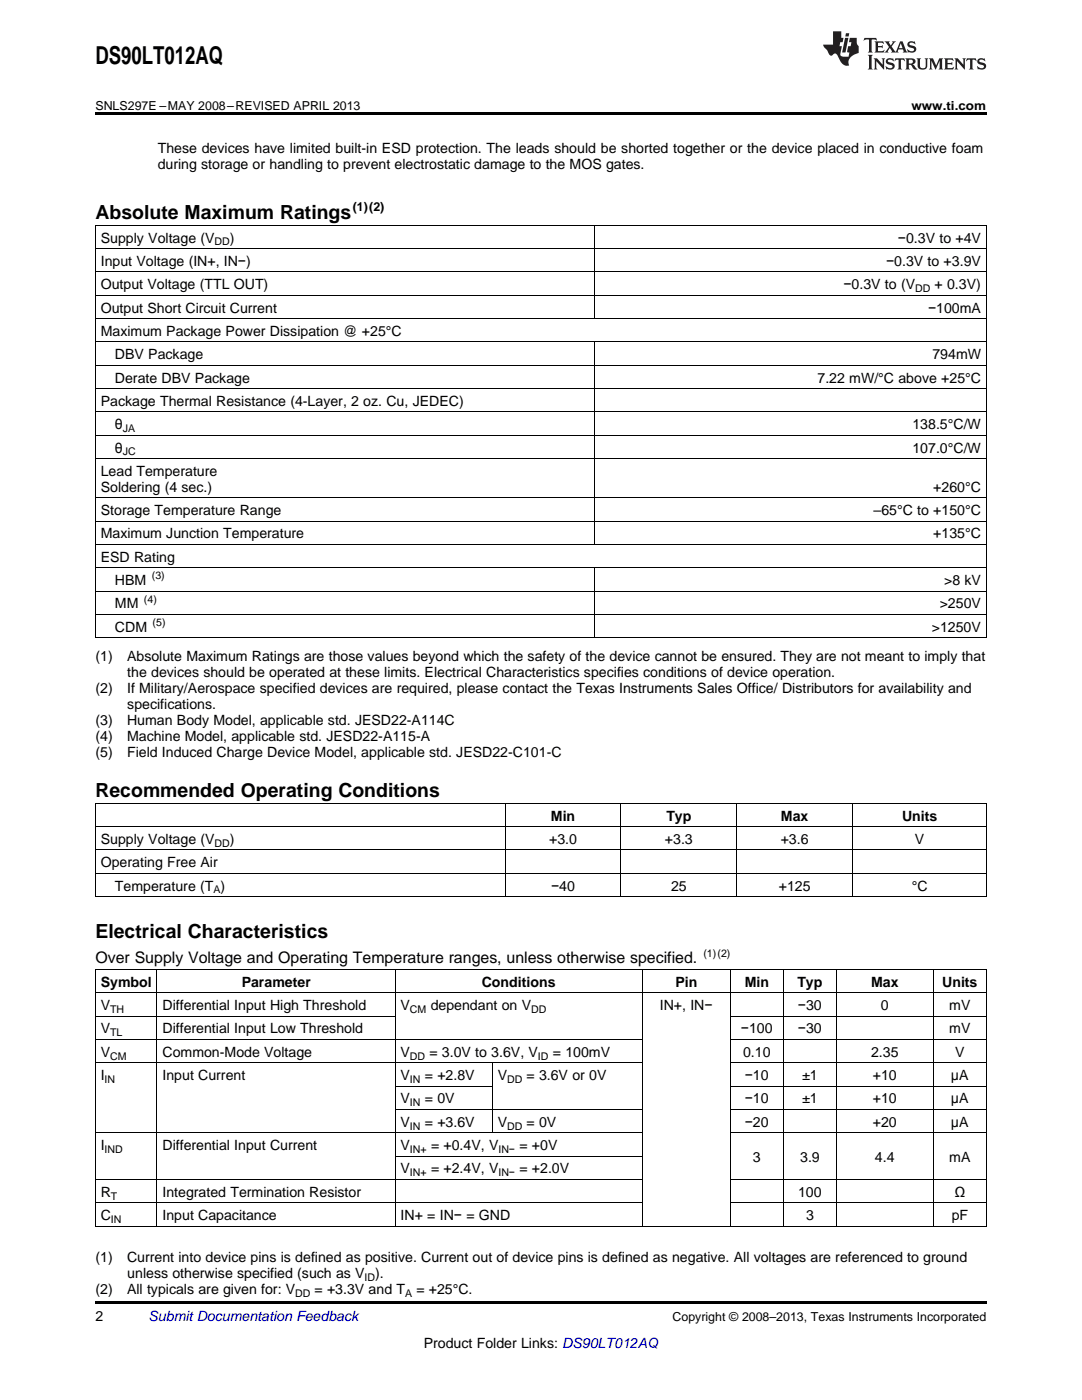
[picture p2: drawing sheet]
<svg xmlns="http://www.w3.org/2000/svg" width="216mm" height="279mm" viewBox="0 0 216 279" stroke-linecap="round" stroke-linejoin="round" font-family="sans-serif">
<defs><g id="words">
<text font-size="4.9" x="19" y="12.8">DS90LT012AQ</text>
<g font-size="3.9">
<text x="19" y="43.7">Absolute Maximum Ratings</text>
<text x="19" y="159.1">Recommended Operating Conditions</text>
<text x="19" y="187.1">Electrical Characteristics</text>
</g>
<text font-size="3.2" x="19" y="192.3">Over Supply Voltage and Operating Temperature ranges, unless otherwise specified.</text>
<g font-size="2.8">
<text x="31.5" y="30.5">These devices have limited built-in ESD protection. The leads should be shorted together or the device placed in conductive foam</text>
<text x="31.5" y="33.7">during storage or handling to prevent electrostatic damage to the MOS gates.</text>
<text x="20.1" y="48.4">Supply Voltage (V</text>
<text x="20.1" y="53.1">Input Voltage (IN+, IN−)</text>
<text x="45.9" y="48.4">)</text>
<text x="176.8" y="53.1">−0.3V to +3.9V</text>
<text x="179.2" y="48.4">−0.3V to +4V</text>
<text x="20.1" y="57.7">Output Voltage (TTL OUT)</text>
<text x="168.3" y="57.7">−0.3V to (V</text>
<text x="186.5" y="57.7">+ 0.3V)</text>
<text x="20.1" y="62.4">Output Short Circuit Current</text>
<text x="185.2" y="62.4">−100mA</text>
<text x="20.1" y="67">Maximum Package Power Dissipation @ +25°C</text>
<text x="22.9" y="71.7">DBV Package</text>
<text x="186.1" y="71.7">794mW</text>
<text x="22.9" y="76.3">Derate DBV Package</text>
<text x="163.1" y="76.3">7.22 mW/°C above +25°C</text>
<text x="20.1" y="81">Package Thermal Resistance (4-Layer, 2 oz. Cu, JEDEC)</text>
<text x="22.9" y="85.7">θ</text>
<text x="182.1" y="85.7">138.5°C/W</text>
<text x="20.1" y="95">Lead Temperature</text>
<text x="22.9" y="90.3">θ</text>
<text x="182.1" y="90.3">107.0°C/W</text>
<text x="20.1" y="98.1">Soldering (4 sec.)</text>
<text x="186.2" y="98.1">+260°C</text>
<text x="20.1" y="102.8">Storage Temperature Range</text>
<text x="20.1" y="107.5">Maximum Junction Temperature</text>
<text x="174.3" y="102.8">–65°C to +150°C</text>
<text x="186.2" y="107.5">+135°C</text>
<text x="20.1" y="112.1">ESD Rating</text>
<text x="22.9" y="116.8">HBM</text>
<text x="188.4" y="116.8">&gt;8 kV</text>
<text x="22.9" y="121.4">MM</text>
<text x="187.5" y="121.4">&gt;250V</text>
<text x="19" y="131.9">(1)</text>
<text x="22.9" y="126.1">CDM</text>
<text x="25.4" y="131.9">Absolute Maximum Ratings are those values beyond which the safety of the device cannot be ensured. They are not meant to imply that</text>
<text x="185.9" y="126.1">&gt;1250V</text>
<text x="25.4" y="135.1">the devices should be operated at these limits. Electrical Characteristics specifies conditions of device operation.</text>
<text x="19" y="138.3">(2)</text>
<text x="25.4" y="138.3">If Military/Aerospace specified devices are required, please contact the Texas Instruments Sales Office/ Distributors for availability and</text>
<text x="25.4" y="141.5">specifications.</text>
<text x="19" y="144.6">(3)</text>
<text x="19" y="147.8">(4)</text>
<text x="25.4" y="144.6">Human Body Model, applicable std. JESD22-A114C</text>
<text x="25.4" y="147.8">Machine Model, applicable std. JESD22-A115-A</text>
<text x="19" y="151">(5)</text>
<text x="25.4" y="151">Field Induced Charge Device Model, applicable std. JESD22-C101-C</text>
<text x="109.9" y="163.8">Min</text>
<text x="133" y="163.8">Typ</text>
<text x="155.8" y="163.8">Max</text>
<text x="180" y="163.8">Units</text>
<text x="20.1" y="168.4">Supply Voltage (V</text>
<text x="20.1" y="173.1">Operating Free Air</text>
<text x="45.9" y="168.4">)</text>
<text x="109.6" y="168.4">+3.0</text>
<text x="132.7" y="168.4">+3.3</text>
<text x="155.8" y="168.4">+3.6</text>
<text x="182.6" y="168.4">V</text>
<text x="22.9" y="177.7">Temperature (T )</text>
<text x="110" y="177.7">−40</text>
<text x="133.9" y="177.7">25</text>
<text x="155.4" y="177.7">+125</text>
<text x="181.9" y="177.7">°C</text>
<text x="20.1" y="196.9">Symbol</text>
<text x="48.2" y="196.9">Parameter</text>
<text x="96.1" y="196.9">Conditions</text>
<text x="134.8" y="196.9">Pin</text>
<text x="148.6" y="196.9">Min</text>
<text x="159.1" y="196.9">Typ</text>
<text x="173.8" y="196.9">Max</text>
<text x="188" y="196.9">Units</text>
<text x="20.1" y="201.6">V</text>
<text x="32.4" y="201.6">Differential Input High Threshold</text>
<text x="79.9" y="201.6">V</text>
<text x="85.9" y="201.6">dependant on V</text>
<text x="131.7" y="201.6">IN+, IN−</text>
<text x="159.2" y="201.6">−30</text>
<text x="175.8" y="201.6">0</text>
<text x="189.4" y="201.6">mV</text>
<text x="20.1" y="206.2">V</text>
<text x="32.4" y="206.2">Differential Input Low Threshold</text>
<text x="147.8" y="206.2">−100</text>
<text x="159.2" y="206.2">−30</text>
<text x="189.4" y="206.2">mV</text>
<text x="20.1" y="210.9">V</text>
<text x="20.1" y="215.5">I</text>
<text x="32.4" y="210.9">Common-Mode Voltage</text>
<text x="32.4" y="215.5">Input Current</text>
<text x="79.9" y="210.9">V</text>
<text x="79.9" y="215.5">V</text>
<text x="84.8" y="215.5">= +2.8V</text>
<text x="85.7" y="210.9">= 3.0V to 3.6V, V</text>
<text x="99.3" y="215.5">V</text>
<text x="105.1" y="215.5">= 3.6V or 0V</text>
<text x="110.3" y="210.9">= 100mV</text>
<text x="148.3" y="210.9">0.10</text>
<text x="148.6" y="215.5">−10</text>
<text x="160.1" y="215.5">±1</text>
<text x="173.8" y="210.9">2.35</text>
<text x="174.2" y="215.5">+10</text>
<text x="189.8" y="215.5">μA</text>
<text x="190.6" y="210.9">V</text>
<text x="79.9" y="220.2">V</text>
<text x="84.8" y="220.2">= 0V</text>
<text x="148.6" y="220.2">−10</text>
<text x="160.1" y="220.2">±1</text>
<text x="174.2" y="220.2">+10</text>
<text x="189.8" y="220.2">μA</text>
<text x="79.9" y="224.9">V</text>
<text x="84.8" y="224.9">= +3.6V</text>
<text x="99.3" y="224.9">V</text>
<text x="105.1" y="224.9">= 0V</text>
<text x="148.6" y="224.9">−20</text>
<text x="174.2" y="224.9">+20</text>
<text x="189.8" y="224.9">μA</text>
<text x="20.1" y="229.5">I</text>
<text x="32.4" y="229.5">Differential Input Current</text>
<text x="79.9" y="229.5">V</text>
<text x="86" y="229.5">= +0.4V, V</text>
<text x="103.6" y="229.5">= +0V</text>
<text x="150.2" y="231.8">3</text>
<text x="159.7" y="231.8">3.9</text>
<text x="174.6" y="231.8">4.4</text>
<text x="189.4" y="231.8">mA</text>
<text x="20.1" y="238.8">R</text>
<text x="32.4" y="238.8">Integrated Termination Resistor</text>
<text x="79.9" y="234.2">V</text>
<text x="86" y="234.2">= +2.4V, V</text>
<text x="103.6" y="234.2">= +2.0V</text>
<text x="159.2" y="238.8">100</text>
<text x="190.4" y="238.8">Ω</text>
<text x="20.1" y="243.5">C</text>
<text x="32.4" y="243.5">Input Capacitance</text>
<text x="79.9" y="243.5">IN+ = IN− = GND</text>
<text x="160.8" y="243.5">3</text>
<text x="189.9" y="243.5">pF</text>
<text x="19" y="251.9">(1)</text>
<text x="25.4" y="251.9">Current into device pins is defined as positive. Current out of device pins is defined as negative. All voltages are referenced to ground</text>
<text x="25.4" y="255.1">unless otherwise specified (such as V</text>
<text x="74.9" y="255.1">).</text>
<text x="19" y="258.2">(2)</text>
<text x="19" y="263.6">2</text>
<text x="25.4" y="258.2">All typicals are given for: V</text>
<text x="62.8" y="258.2">= +3.3V and T</text>
<text x="83.1" y="258.2">= +25°C.</text>
<text x="84.6" y="269">Product Folder Links: DS90LT012AQ</text>
</g>
<text font-size="2.8" fill="#0000c8" x="29.6" y="263.6">Submit Documentation Feedback</text>
<g font-size="2.5">
<text x="19" y="21.9">SNLS297E –MAY 2008–REVISED APRIL 2013</text>
<text x="181.9" y="21.9">www.ti.com</text>
<text x="70.4" y="42.2">(1)(2)</text>
<text x="134.2" y="263.6">Copyright © 2008–2013, Texas Instruments Incorporated</text>
</g>
<g font-size="2.1">
<text x="42.8" y="49">DD</text>
<text x="182.6" y="58.3">DD</text>
<text x="24.5" y="86.2">JA</text>
<text x="24.5" y="90.9">JC</text>
<text x="30.3" y="115.6">(3)</text>
<text x="28.7" y="120.3">(4)</text>
<text x="30.5" y="125">(5)</text>
<text x="42.8" y="169">DD</text>
<text x="42.6" y="178.3">A</text>
<text x="140.3" y="191">(1)(2)</text>
<text x="22" y="202.1">TH</text>
<text x="81.8" y="202.1">CM</text>
<text x="106" y="202.1">DD</text>
<text x="22" y="206.8">TL</text>
<text x="22" y="211.5">CM</text>
<text x="81.8" y="211.5">DD</text>
<text x="107.4" y="211.5">ID</text>
<text x="20.9" y="216.1">IN</text>
<text x="81.8" y="216.1">IN</text>
<text x="81.8" y="220.8">IN</text>
<text x="101.2" y="216.1">DD</text>
<text x="81.8" y="225.4">IN</text>
<text x="101.2" y="225.4">DD</text>
<text x="20.9" y="230.1">IND</text>
<text x="81.8" y="230.1">IN+</text>
<text x="99.4" y="230.1">IN−</text>
<text x="22.1" y="239.4">T</text>
<text x="81.8" y="234.7">IN+</text>
<text x="99.4" y="234.7">IN−</text>
<text x="22.1" y="244.1">IN</text>
<text x="72.7" y="255.6">ID</text>
<text x="58.9" y="258.8">DD</text>
<text x="80.8" y="258.8">A</text>
</g>
</g></defs>
<path d="M19 22.5h177.8v.5h-177.8zM19 259.7h177.8v.5h-177.8z" fill="#000"/>
<g fill="none" stroke="#000" stroke-width=".2">
<path d="M19 58.9h177.8M19 54.3h177.8M19 49.6h177.8M19 45h177.8M19.1 45v82.4M118.6 45v18.6M196.8 45v82.4M19 77.6h177.8M19 72.9h177.8M19 68.2h177.8M19 63.6h177.8M118.6 68.3v40.4"/>
<path d="M19 99.4h177.8M19 91.5h177.8M19 86.9h177.8M19 82.2h177.8M19 118h177.8M19 113.3h177.8M19 108.7h177.8M19 104h177.8M118.6 113.4v14M19 127.3h177.8M19 122.6h177.8M19 178.9h177.8"/>
<path d="M19 174.3h177.8M19 169.6h177.8M19 165h177.8M19 160.3h177.8M19.1 160.4v18.6M100.8 160.4v18.6M123.9 160.4v18.6M147 160.4v18.6M170.1 160.4v18.6M196.8 160.4v18.6M19 198.1h177.8M19 193.5h177.8"/>
<path d="M19.1 193.5v51.3M31.3 193.5v51.3M78.8 193.5v51.3M128.1 193.5v51.3M145.7 193.5v51.3M156.3 193.5v51.3M166.8 193.5v51.3M186.2 193.5v51.3M196.8 193.5v51.3M19 212.1h109.2M19 207.5h109.2M19 202.8h59.9"/>
<path d="M78.9 216.8h19.3M98.2 212.2v13.9M145.8 216.8h51M145.8 212.1h51M145.8 207.5h51M145.8 202.8h51M19 235.4h109.2M19 226.1h109.2M78.9 230.7h49.3M78.9 221.4h49.3M145.8 235.4h51M145.8 226.1h51"/>
<path d="M145.8 221.4h51M19 244.7h177.8M19 240h109.2M145.8 240h51"/>
</g>
<g fill="#231f20">
<path d="M172.5 7.6l-.1 .5 .4-.2h.6v.1v2.1l-.2 .4h.9l-.2-.4v-2.1l.1-.1h.5l.5 .2-.2-.5zM174.5 8.3l.2 .3v1.5l-.2 .4h1.8l.2-.6a1.04 1.04 0 0 1-1.3 .2v-.7h.6l.3 .2v-.6l-.3 .2h-.6v-.6l.8-.1 .4 .3-.2-.5zM176.5 8.3l.9 1.1-.9 1.1h.8l-.2-.2 .4-.7 .5 .7-.2 .2h1.5l-.2-.2 .2-.4h.9l.1 .4-.2 .2h1l-.3-.3-.7-1.9h-.5l-.9 2-.8-1 .9-1h-.8l.1 .3-.4 .5-.3-.6 .1-.2zM179.7 8.6l.4 1h-.7zM181.3 8.4a.63 .63 0 0 0-.2 .7 .63 .63 0 0 0 .6 .4l.6 .2 .1 .2a.75 .75 0 0 1-.7 .4 .75 .75 0 0 1-.6-.5l.1 .7 .1-.1a1.11 1.11 0 0 0 1.5-.6 1.13 1.13 0 0 0-1.2-.8l-.1-.4a1.04 1.04 0 0 1 1.2 .2l-.2-.5-.2 .1-.4-.2zM173.2 10.9l.2 .4v2.2l-.2 .4h1l-.3-.4v-2.2l.3-.4zM174.3 11.6l.3 .4v1.5l-.3 .4h.8l-.2-.4v-1.3l1.5 1.7v-1.9l.2-.4h-.7l.2 .4v.9l-1.1-1.3zM177 11.8a.62 .62 0 0 0-.2 .7 .62 .62 0 0 0 .6 .4l.6 .1 .1 .3a.76 .76 0 0 1-.7 .3 .76 .76 0 0 1-.7-.4l.2 .7 .1-.1a1.11 1.11 0 0 0 1.5-.6 1.13 1.13 0 0 0-1.2-.8l-.1-.4a1.04 1.04 0 0 1 1.2 .2l-.2-.6-.2 .1-.5-.1zM178.7 11.6l-.2 .6a.61 .61 0 0 1 .8-.3v1.6l-.2 .4h.9l-.2-.4v-1.6a.63 .63 0 0 1 .7 .3l-.1-.6zM180.6 11.6l.3 .4v1.5l-.3 .4h1l-.2-.2-.1-.8 .6 .2a.76 .76 0 0 0 1.2 .7l-1-1a.58 .58 0 0 0 .6-.5 .58 .58 0 0 0-.5-.6zM181.4 11.9h.1a.45 .45 0 0 1 .5 .1 .45 .45 0 0 1 .1 .5l-.8 .2zM182.9 11.6l.2 .2a2.17 2.17 0 0 0 .3 1.9 .99 .99 0 0 0 1.6-.6v-1.1l.2-.4h-.7l.2 .2a1.92 1.92 0 0 1-.2 1.8 .6 .6 0 0 1-.9-.5v-1.1l.2-.4zM185.4 11.6l.2 .4v1.5l-.2 .4h.7l-.2-.4v-1.4l.8 1.8 .8-1.8v1.4l-.2 .4h.9l-.2-.4v-1.5l.2-.4h-.8l-.6 1.5-.6-1.5zM188.4 11.6l.2 .4v1.5l-.2 .4h1.8l.1-.6a1.04 1.04 0 0 1-1.2 .1v-.6h.5l.4 .2v-.6l-.4 .2h-.5v-.7h.8l.3 .3-.1-.6zM190.5 11.6l.2 .4v1.5l-.2 .4h.7l-.2-.4v-1.3l1.5 1.7v-1.9l.2-.4h-.7l.2 .4v.9l-1.1-1.3zM192.9 11.6l-.1 .6a.61 .61 0 0 1 .7-.3l.1 1.6-.3 .4h1l-.3-.4 .1-1.6a.63 .63 0 0 1 .7 .3l-.1-.6zM195.2 11.8a.62 .62 0 0 0-.2 .7 .62 .62 0 0 0 .6 .4l.6 .1 .1 .3a.76 .76 0 0 1-.7 .3 .76 .76 0 0 1-.6-.4l.1 .7 .1-.1a1.11 1.11 0 0 0 1.6-.6 1.13 1.13 0 0 0-1.3-.8l-.1-.4a1.04 1.04 0 0 1 1.2 .2l-.1-.6-.2 .1-.5-.1z"/>
<path d="M166.2 6.3v2.6h-1.9v.4l.8 .9a.91 .91 0 0 0 1 .8 .56 .56 0 0 1 .5-.3 .56 .56 0 0 1 .5 .3l.4 .8a1.53 1.53 0 0 0 1.9 1.2 1.54 1.54 0 0 1 1-2.1l.9-.3v-1.4a1.52 1.52 0 0 1-.4-1.6h-1.3l-.2 .8h.5l-.2 .8h-.5l-.1 1v.2l.4 .1-.2 .8a1.93 1.93 0 0 1-1.6-.3l.3-1.8h-.5l.2-.8h.4l.2-.8h-.4v-1.3zM168.6 7.6l-.6 2.9h.7l.6-2.9zM168.8 6.6l-.1 .7h.6l.2-.7z"/>
</g>
<use href="#words"/>
</svg>
